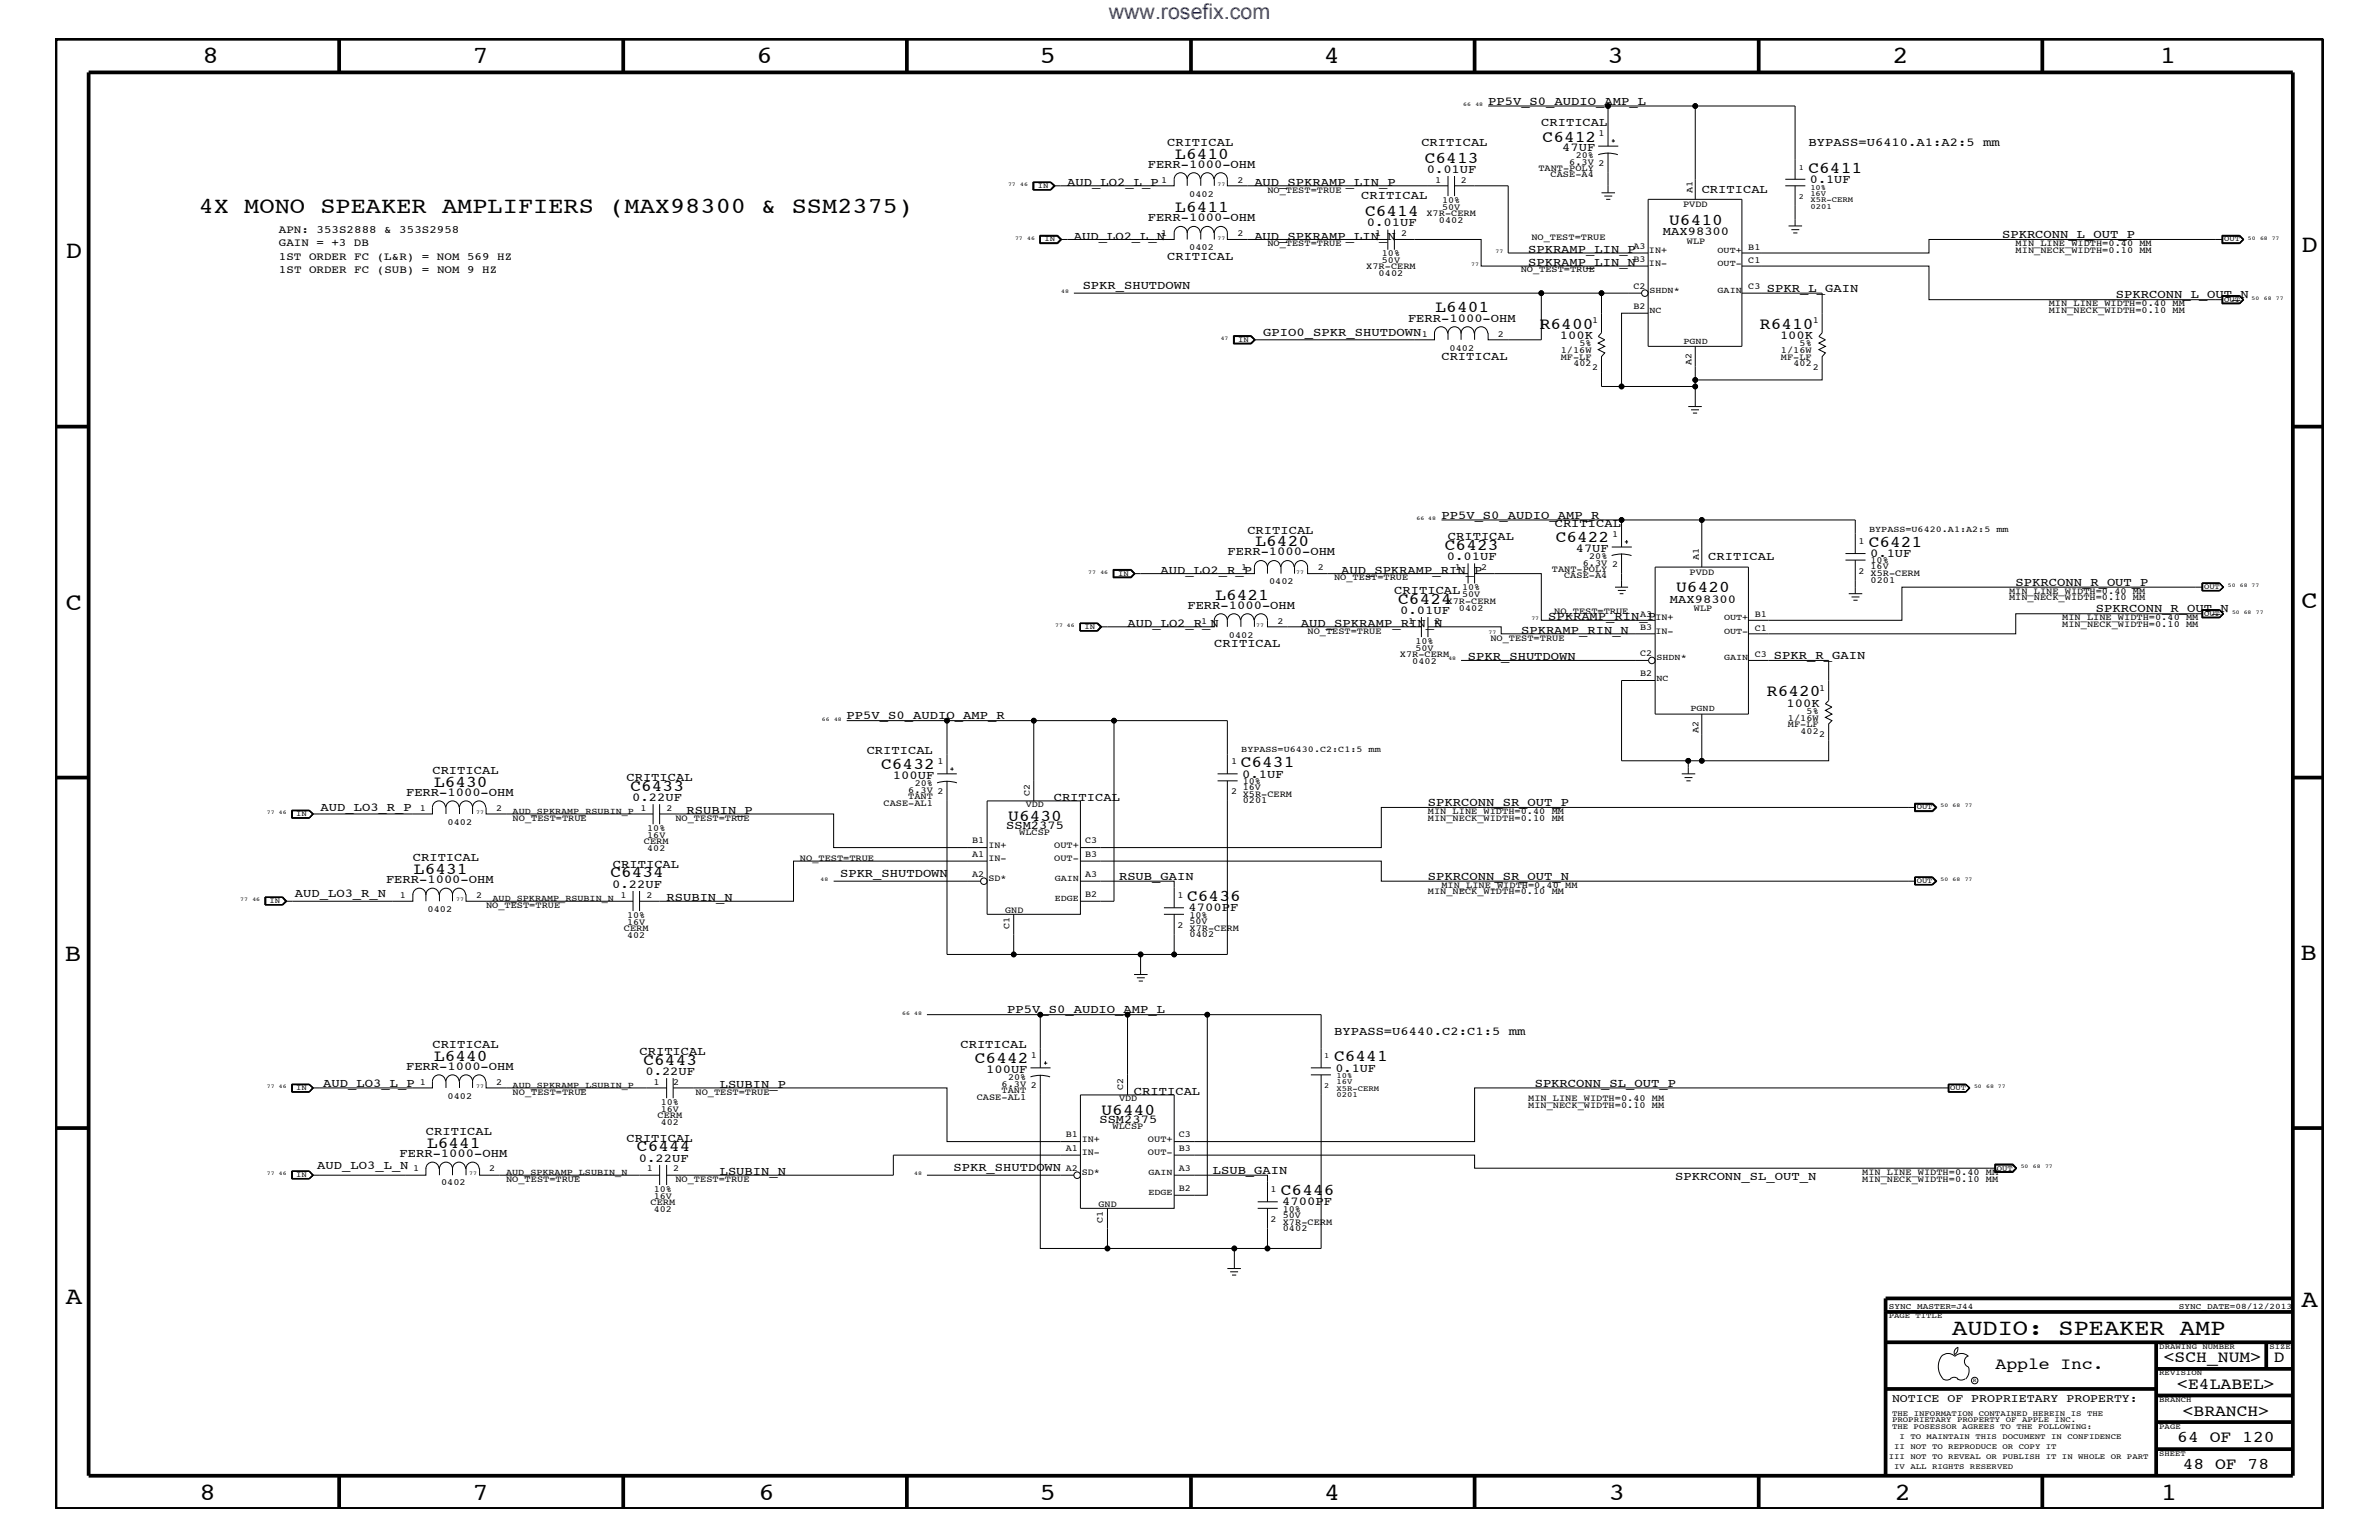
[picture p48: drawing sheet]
<svg xmlns="http://www.w3.org/2000/svg" width="432mm" height="279mm" viewBox="0 0 432 279" stroke-linecap="round" stroke-linejoin="round" font-family="sans-serif">
<defs><g id="words">
<g font-size="4.5">
<text x="36.7" y="11.5">8</text>
<text x="85.8" y="11.5">7</text>
<text x="137.3" y="11.5">6</text>
<text x="188.7" y="11.5">5</text>
<text x="240.3" y="11.5">4</text>
<text x="291.8" y="11.5">3</text>
<text x="343.5" y="11.5">2</text>
<text x="392" y="11.5">1</text>
<text x="11.9" y="46.8">D</text>
<text x="417.7" y="45.7">D</text>
<text x="11.9" y="110.6">C</text>
<text x="417.7" y="110.4">C</text>
<text x="11.8" y="174.3">B</text>
<text x="417.6" y="174.2">B</text>
<text x="11.9" y="236.7">A</text>
<text x="417.7" y="237.1">A</text>
<text x="36.2" y="272.1">8</text>
<text x="85.8" y="272.1">7</text>
<text x="137.7" y="272.1">6</text>
<text x="188.7" y="272.1">5</text>
<text x="240.4" y="272.1">4</text>
<text x="292" y="272.1">3</text>
<text x="343.9" y="272.1">2</text>
<text x="392.2" y="272.1">1</text>
</g>
<g font-size="4.1">
<text x="36.1" y="38.6">4X MONO SPEAKER AMPLIFIERS (MAX98300 &amp; SSM2375)</text>
<text x="354.3" y="242.3">AUDIO: SPEAKER AMP</text>
</g>
<text font-size="3.9" fill="#00f" x="201.2" y="3.5">www.rosefix.com</text>
<g font-size="3">
<text x="213.3" y="28.8">L6410</text>
<text x="258.6" y="29.5">C6413</text>
<text x="280" y="25.7">C6412</text>
<text x="328.3" y="31.4">C6411</text>
<text x="213.3" y="38.5">L6411</text>
<text x="247.8" y="39.2">C6414</text>
<text x="303" y="40.8">U6410</text>
<text x="260.6" y="56.7">L6401</text>
<text x="279.5" y="59.7">R6400</text>
<text x="319.4" y="59.7">R6410</text>
<text x="227.9" y="99.1">L6420</text>
<text x="262.3" y="99.9">C6423</text>
<text x="282.4" y="98.4">C6422</text>
<text x="339.2" y="99.3">C6421</text>
<text x="304.2" y="107.5">U6420</text>
<text x="220.6" y="108.8">L6421</text>
<text x="253.8" y="109.5">C6424</text>
<text x="320.7" y="126.4">R6420</text>
<text x="78.8" y="142.8">L6430</text>
<text x="114.4" y="143.5">C6433</text>
<text x="159.9" y="139.6">C6432</text>
<text x="225.2" y="139.2">C6431</text>
<text x="183" y="149">U6430</text>
<text x="75.1" y="158.5">L6431</text>
<text x="110.8" y="159.2">C6434</text>
<text x="215.5" y="163.5">C6436</text>
<text x="78.8" y="192.5">L6440</text>
<text x="116.8" y="193.2">C6443</text>
<text x="177" y="192.9">C6442</text>
<text x="242.1" y="192.6">C6441</text>
<text x="199.9" y="202.3">U6440</text>
<text x="77.5" y="208.2">L6441</text>
<text x="115.6" y="208.9">C6444</text>
<text x="232.5" y="216.9">C6446</text>
<text x="362.2" y="248.4">Apple Inc.</text>
<text x="392.7" y="247.1">&lt;SCH_NUM&gt;</text>
<text x="395.2" y="252">&lt;E4LABEL&gt;</text>
<text x="412.7" y="247.1">D</text>
<text x="396.2" y="256.8">&lt;BRANCH&gt;</text>
<text x="395.2" y="261.6">64 OF 120</text>
<text x="396.2" y="266.6">48 OF 78</text>
</g>
<g font-size="2.2">
<text x="270.1" y="19">PP5V_S0_AUDIO_AMP_L</text>
<text x="279.7" y="22.9">CRITICAL</text>
<text x="211.8" y="26.5">CRITICAL</text>
<text x="258" y="26.5">CRITICAL</text>
<text x="283.5" y="27.4">47UF</text>
<text x="328.3" y="26.5">BYPASS=U6410.A1:A2:5 mm</text>
<text x="193.7" y="33.7">AUD_LO2_L_P</text>
<text x="208.3" y="30.5">FERR-1000-OHM</text>
<text x="227.7" y="33.7">AUD_SPKRAMP_LIN_P</text>
<text x="259" y="31.4">0.01UF</text>
<text x="308.9" y="35">CRITICAL</text>
<text x="328.5" y="33.1">0.1UF</text>
<text x="208.3" y="40.2">FERR-1000-OHM</text>
<text x="247.1" y="36.2">CRITICAL</text>
<text x="248.1" y="41">0.01UF</text>
<text x="194.9" y="43.5">AUD_LO2_L_N</text>
<text x="211.8" y="47.1">CRITICAL</text>
<text x="227.7" y="43.5">AUD_SPKRAMP_LIN_N</text>
<text x="277.4" y="45.9">SPKRAMP_LIN_P</text>
<text x="301.8" y="42.7">MAX98300</text>
<text x="363.4" y="43.2">SPKRCONN_L_OUT_P</text>
<text x="196.5" y="52.4">SPKR_SHUTDOWN</text>
<text x="277.4" y="48.3">SPKRAMP_LIN_N</text>
<text x="320.7" y="52.9">SPKR_L_GAIN</text>
<text x="255.6" y="58.4">FERR-1000-OHM</text>
<text x="384" y="54.1">SPKRCONN_L_OUT_N</text>
<text x="229.3" y="60.9">GPIO0_SPKR_SHUTDOWN</text>
<text x="261.6" y="65.3">CRITICAL</text>
<text x="283.1" y="61.5">100K</text>
<text x="323.1" y="61.5">100K</text>
<text x="261.6" y="94.2">PP5V_S0_AUDIO_AMP_R</text>
<text x="282.2" y="95.6">CRITICAL</text>
<text x="222.8" y="100.8">FERR-1000-OHM</text>
<text x="226.4" y="96.8">CRITICAL</text>
<text x="262.6" y="101.6">0.01UF</text>
<text x="262.8" y="98">CRITICAL</text>
<text x="286" y="100.1">47UF</text>
<text x="310.1" y="101.6">CRITICAL</text>
<text x="339.4" y="101">0.1UF</text>
<text x="210.7" y="104.1">AUD_LO2_R_P</text>
<text x="243.4" y="104.1">AUD_SPKRAMP_RIN_P</text>
<text x="253.1" y="107.7">CRITICAL</text>
<text x="365.8" y="106.3">SPKRCONN_R_OUT_P</text>
<text x="204.6" y="113.7">AUD_LO2_R_N</text>
<text x="215.5" y="110.5">FERR-1000-OHM</text>
<text x="236.1" y="113.7">AUD_SPKRAMP_RIN_N</text>
<text x="254.1" y="111.4">0.01UF</text>
<text x="281" y="112.6">SPKRAMP_RIN_P</text>
<text x="303.1" y="109.4">MAX98300</text>
<text x="380.4" y="111.1">SPKRCONN_R_OUT_N</text>
<text x="220.4" y="117.4">CRITICAL</text>
<text x="266.4" y="119.7">SPKR_SHUTDOWN</text>
<text x="276.1" y="115">SPKRAMP_RIN_N</text>
<text x="322" y="119.6">SPKR_R_GAIN</text>
<text x="153.7" y="130.5">PP5V_S0_AUDIO_AMP_R</text>
<text x="324.3" y="128.2">100K</text>
<text x="157.3" y="136.8">CRITICAL</text>
<text x="78.5" y="140.4">CRITICAL</text>
<text x="113.7" y="141.7">CRITICAL</text>
<text x="162.1" y="141.3">100UF</text>
<text x="225.5" y="141.1">0.1UF</text>
<text x="58.2" y="147.1">AUD_LO3_R_P</text>
<text x="73.7" y="144.5">FERR-1000-OHM</text>
<text x="114.8" y="145.3">0.22UF</text>
<text x="124.6" y="147.7">RSUBIN_P</text>
<text x="191.3" y="145.3">CRITICAL</text>
<text x="259.2" y="146.2">SPKRCONN_SR_OUT_P</text>
<text x="182.6" y="150.4">SSM2375</text>
<text x="70.1" y="160.2">FERR-1000-OHM</text>
<text x="74.9" y="156.2">CRITICAL</text>
<text x="111.1" y="161.1">0.22UF</text>
<text x="111.3" y="157.4">CRITICAL</text>
<text x="152.5" y="159">SPKR_SHUTDOWN</text>
<text x="203.1" y="159.6">RSUB_GAIN</text>
<text x="259.2" y="159.6">SPKRCONN_SR_OUT_N</text>
<text x="53.5" y="162.7">AUD_LO3_R_N</text>
<text x="121" y="163.5">RSUBIN_N</text>
<text x="215.7" y="165.3">4700PF</text>
<text x="182.8" y="183.8">PP5V_S0_AUDIO_AMP_L</text>
<text x="78.5" y="190.2">CRITICAL</text>
<text x="116.1" y="191.4">CRITICAL</text>
<text x="174.3" y="190.2">CRITICAL</text>
<text x="242.1" y="187.7">BYPASS=U6440.C2:C1:5 mm</text>
<text x="58.7" y="197.1">AUD_LO3_L_P</text>
<text x="73.7" y="194.2">FERR-1000-OHM</text>
<text x="117.1" y="195">0.22UF</text>
<text x="130.6" y="197.4">LSUBIN_P</text>
<text x="179" y="194.7">100UF</text>
<text x="242.4" y="194.4">0.1UF</text>
<text x="278.6" y="197.2">SPKRCONN_SL_OUT_P</text>
<text x="199.6" y="203.7">SSM2375</text>
<text x="205.8" y="198.7">CRITICAL</text>
<text x="72.5" y="209.9">FERR-1000-OHM</text>
<text x="77.3" y="205.9">CRITICAL</text>
<text x="113.7" y="207.1">CRITICAL</text>
<text x="57.6" y="212">AUD_LO3_L_N</text>
<text x="116" y="210.8">0.22UF</text>
<text x="130.6" y="213.2">LSUBIN_N</text>
<text x="173.1" y="212.4">SPKR_SHUTDOWN</text>
<text x="220.1" y="213">LSUB_GAIN</text>
<text x="304" y="214.2">SPKRCONN_SL_OUT_N</text>
<text x="232.7" y="218.6">4700PF</text>
</g>
<text font-size="2.1" x="343.4" y="254.4">NOTICE OF PROPRIETARY PROPERTY:</text>
<g font-size="2">
<text x="50.6" y="44.6">GAIN = +3 DB</text>
<text x="50.6" y="47.1">1ST ORDER FC (L&amp;R) = NOM 569 HZ</text>
<text x="50.6" y="42.3">APN: 353S2888 &amp; 353S2958</text>
<text x="50.6" y="49.6">1ST ORDER FC (SUB) = NOM 9 HZ</text>
</g>
<g font-size="1.7">
<text x="284.8" y="29.9">6.3V 2</text>
<text x="286" y="28.6">20%</text>
<text x="290.2" y="24.7">1</text>
<text x="210.7" y="33.1">1</text>
<text x="215.9" y="35.7">0402</text>
<text x="224.6" y="33.1">2</text>
<text x="230" y="35">NO_TEST=TRUE</text>
<text x="260.5" y="33.1">1</text>
<text x="265.2" y="33.1">2</text>
<text x="279.2" y="31">TANT-POLY</text>
<text x="281.4" y="32.2">CASE-A4</text>
<text x="307.2" y="35" transform="rotate(-90 307.2 35)">A1</text>
<text x="258.9" y="39.2">X7R-CERM</text>
<text x="261.2" y="40.4">0402</text>
<text x="261.7" y="38">50V</text>
<text x="261.7" y="36.8">10%</text>
<text x="305.5" y="37.6">PVDD</text>
<text x="210.7" y="42.9">1</text>
<text x="215.9" y="45.4">0402</text>
<text x="224.6" y="42.9">2</text>
<text x="230" y="44.6">NO_TEST=TRUE</text>
<text x="249.6" y="42.9">1</text>
<text x="250.8" y="47.7">50V</text>
<text x="250.8" y="46.5">10%</text>
<text x="254.3" y="42.9">2</text>
<text x="278" y="43.5">NO_TEST=TRUE</text>
<text x="296.5" y="47.6">B3</text>
<text x="296.5" y="45.2">A3</text>
<text x="299.3" y="45.9">IN+</text>
<text x="306.2" y="44.2">WLP</text>
<text x="317.3" y="47.7">C1</text>
<text x="317.3" y="45.3">B1</text>
<text x="365.8" y="45.9">MIN_NECK_WIDTH=0.10 MM</text>
<text x="365.8" y="44.6">MIN_LINE_WIDTH=0.40 MM</text>
<text x="248" y="48.9">X7R-CERM</text>
<text x="250.2" y="50.2">0402</text>
<text x="276" y="49.3">NO_TEST=TRUE</text>
<text x="296.5" y="52.4">C2</text>
<text x="299.3" y="48.3">IN-</text>
<text x="317.3" y="52.5">C3</text>
<text x="289" y="58.6">1</text>
<text x="296.5" y="56.1">B2</text>
<text x="329" y="58.6">1</text>
<text x="371.9" y="55.6">MIN_LINE_WIDTH=0.40 MM</text>
<text x="371.9" y="56.8">MIN_NECK_WIDTH=0.10 MM</text>
<text x="258.1" y="61.1">1</text>
<text x="263.1" y="63.6">0402</text>
<text x="271.9" y="61.1">2</text>
<text x="283.3" y="65.3">MF-LF</text>
<text x="283.3" y="64">1/16W</text>
<text x="286.7" y="62.9">5%</text>
<text x="323.3" y="64">1/16W</text>
<text x="323.3" y="65.3">MF-LF</text>
<text x="326.6" y="62.9">5%</text>
<text x="285.6" y="66.5">402</text>
<text x="289" y="67.1">2</text>
<text x="307" y="66.2" transform="rotate(-90 307 66.2)">A2</text>
<text x="325.5" y="66.5">402</text>
<text x="329" y="67.1">2</text>
<text x="288.5" y="101.4">20%</text>
<text x="292.6" y="97.4">1</text>
<text x="308.4" y="101.6" transform="rotate(-90 308.4 101.6)">A1</text>
<text x="337.3" y="98.7">1</text>
<text x="225.3" y="103.5">1</text>
<text x="230.3" y="106">0402</text>
<text x="239.2" y="103.5">2</text>
<text x="242.1" y="105.3">NO_TEST=TRUE</text>
<text x="264.1" y="103.5">1</text>
<text x="265.4" y="107.1">10%</text>
<text x="268.8" y="103.5">2</text>
<text x="281.7" y="103.7">TANT-POLY</text>
<text x="283.9" y="104.9">CASE-A4</text>
<text x="287.3" y="102.6">6.3V 2</text>
<text x="306.7" y="104.3">PVDD</text>
<text x="337.3" y="104.1">2</text>
<text x="339.5" y="103.3">16V</text>
<text x="339.5" y="102.2">10%</text>
<text x="339.5" y="105.8">0201</text>
<text x="339.5" y="104.6">X5R-CERM</text>
<text x="364.7" y="107.7">MIN_LINE_WIDTH=0.40 MM</text>
<text x="218" y="113.1">1</text>
<text x="231.9" y="113.1">2</text>
<text x="255.6" y="113.1">1</text>
<text x="260.3" y="113.1">2</text>
<text x="262.6" y="109.5">X7R-CERM</text>
<text x="264.8" y="110.8">0402</text>
<text x="265.4" y="108.3">50V</text>
<text x="282.1" y="111.4">NO_TEST=TRUE</text>
<text x="297.7" y="111.9">A3</text>
<text x="300.5" y="112.6">IN+</text>
<text x="307.5" y="110.9">WLP</text>
<text x="318.5" y="112">B1</text>
<text x="364.7" y="108.9">MIN_NECK_WIDTH=0.10 MM</text>
<text x="374.3" y="113.7">MIN_NECK_WIDTH=0.10 MM</text>
<text x="374.3" y="112.6">MIN_LINE_WIDTH=0.40 MM</text>
<text x="223.1" y="115.7">0402</text>
<text x="237.3" y="115">NO_TEST=TRUE</text>
<text x="254.1" y="119.2">X7R-CERM</text>
<text x="256.9" y="118.1">50V</text>
<text x="256.9" y="116.8">10%</text>
<text x="270.5" y="116.3">NO_TEST=TRUE</text>
<text x="297.7" y="119.1">C2</text>
<text x="297.7" y="114.2">B3</text>
<text x="300.5" y="115">IN-</text>
<text x="318.5" y="119.2">C3</text>
<text x="318.5" y="114.4">C1</text>
<text x="256.3" y="120.4">0402</text>
<text x="297.7" y="122.7">B2</text>
<text x="330.2" y="125.3">1</text>
<text x="324.5" y="130.8">1/16W</text>
<text x="324.5" y="131.9">MF-LF</text>
<text x="327.9" y="129.6">5%</text>
<text x="308.3" y="133" transform="rotate(-90 308.3 133)">A2</text>
<text x="326.8" y="133.2">402</text>
<text x="330.2" y="133.8">2</text>
<text x="164.8" y="143.9">6.3V 2</text>
<text x="166" y="142.6">20%</text>
<text x="170.2" y="138.6">1</text>
<text x="223.4" y="138.6">1</text>
<text x="225.6" y="143.4">16V</text>
<text x="225.6" y="142.3">10%</text>
<text x="76.2" y="147.1">1</text>
<text x="81.2" y="149.6">0402</text>
<text x="90.1" y="147.1">2</text>
<text x="93" y="149">NO_TEST=TRUE</text>
<text x="116.2" y="147.1">1</text>
<text x="121" y="147.1">2</text>
<text x="122.6" y="149">NO_TEST=TRUE</text>
<text x="160.4" y="146.2">CASE-AL1</text>
<text x="164.8" y="144.9">TANT</text>
<text x="186.2" y="146.5">VDD</text>
<text x="186.9" y="144.5" transform="rotate(-90 186.9 144.5)">C2</text>
<text x="223.4" y="144">2</text>
<text x="225.6" y="145.7">0201</text>
<text x="225.6" y="144.6">X5R-CERM</text>
<text x="259.2" y="149">MIN_NECK_WIDTH=0.10 MM</text>
<text x="259.2" y="147.7">MIN_LINE_WIDTH=0.40 MM</text>
<text x="116.9" y="153.2">CERM</text>
<text x="117.5" y="152">16V</text>
<text x="117.5" y="150.7">10%</text>
<text x="117.5" y="154.4">402</text>
<text x="176.4" y="155.5">A1</text>
<text x="176.4" y="153">B1</text>
<text x="179.4" y="153.8">IN+</text>
<text x="185" y="151.6">WLCSP</text>
<text x="191.3" y="153.8">OUT+</text>
<text x="196.9" y="155.5">B3</text>
<text x="196.9" y="153">C3</text>
<text x="145.2" y="156.2">NO_TEST=TRUE</text>
<text x="176.4" y="159.1">A2</text>
<text x="179.4" y="159.9">SD*</text>
<text x="179.4" y="156.2">IN-</text>
<text x="191.3" y="156.2">OUT-</text>
<text x="196.9" y="159.1">A3</text>
<text x="261.6" y="161.1">MIN_LINE_WIDTH=0.40 MM</text>
<text x="72.6" y="162.8">1</text>
<text x="77.6" y="165.4">0402</text>
<text x="86.4" y="162.8">2</text>
<text x="88.2" y="164.7">NO_TEST=TRUE</text>
<text x="112.6" y="162.8">1</text>
<text x="113.8" y="166.5">10%</text>
<text x="113.8" y="167.8">16V</text>
<text x="117.3" y="162.8">2</text>
<text x="182.5" y="165.6">GND</text>
<text x="196.9" y="162.8">B2</text>
<text x="213.7" y="162.8">1</text>
<text x="215.9" y="167.6">50V</text>
<text x="215.9" y="166.5">10%</text>
<text x="259.2" y="162.2">MIN_NECK_WIDTH=0.10 MM</text>
<text x="113.2" y="168.9">CERM</text>
<text x="113.8" y="170.1">402</text>
<text x="183.2" y="168.6" transform="rotate(-90 183.2 168.6)">C1</text>
<text x="213.7" y="168.3">2</text>
<text x="215.9" y="170">0402</text>
<text x="215.9" y="168.9">X7R-CERM</text>
<text x="187.1" y="192">1</text>
<text x="76.2" y="196.8">1</text>
<text x="90.1" y="196.8">2</text>
<text x="118.6" y="196.8">1</text>
<text x="122.2" y="196.8">2</text>
<text x="181.8" y="197.2">6.3V 2</text>
<text x="183" y="195.9">20%</text>
<text x="203.9" y="197.8" transform="rotate(-90 203.9 197.8)">C2</text>
<text x="81.2" y="199.3">0402</text>
<text x="93" y="198.7">NO_TEST=TRUE</text>
<text x="119.3" y="202.9">CERM</text>
<text x="119.9" y="201.7">16V</text>
<text x="119.9" y="200.4">10%</text>
<text x="126.2" y="198.7">NO_TEST=TRUE</text>
<text x="177.3" y="199.5">CASE-AL1</text>
<text x="181.8" y="198.2">TANT</text>
<text x="203.1" y="199.8">VDD</text>
<text x="277.4" y="201">MIN_NECK_WIDTH=0.10 MM</text>
<text x="277.4" y="199.8">MIN_LINE_WIDTH=0.40 MM</text>
<text x="119.9" y="204.1">402</text>
<text x="193.5" y="208.8">A1</text>
<text x="193.5" y="206.4">B1</text>
<text x="196.3" y="209.6">IN-</text>
<text x="196.3" y="207.1">IN+</text>
<text x="201.9" y="204.9">WLCSP</text>
<text x="208.4" y="207.1">OUT+</text>
<text x="208.4" y="209.6">OUT-</text>
<text x="214" y="208.8">B3</text>
<text x="214" y="206.4">C3</text>
<text x="75" y="212.5">1</text>
<text x="80.1" y="215.1">0402</text>
<text x="88.8" y="212.5">2</text>
<text x="91.9" y="214.4">NO_TEST=TRUE</text>
<text x="117.4" y="212.5">1</text>
<text x="122.2" y="212.5">2</text>
<text x="122.6" y="214.5">NO_TEST=TRUE</text>
<text x="193.5" y="212.5">A2</text>
<text x="196.3" y="213.2">SD*</text>
<text x="214" y="212.5">A3</text>
<text x="338" y="214.4">MIN_NECK_WIDTH=0.10 MM</text>
<text x="338" y="213.2">MIN_LINE_WIDTH=0.40 MM</text>
<text x="118.1" y="218.6">CERM</text>
<text x="118.7" y="217.5">16V</text>
<text x="118.7" y="216.2">10%</text>
<text x="118.7" y="219.8">402</text>
<text x="199.4" y="219">GND</text>
<text x="200.2" y="221.9" transform="rotate(-90 200.2 221.9)">C1</text>
<text x="214" y="216.1">B2</text>
<text x="230.6" y="216.2">1</text>
<text x="230.6" y="221.7">2</text>
<text x="232.8" y="220.9">50V</text>
<text x="232.8" y="219.8">10%</text>
<text x="232.8" y="223.4">0402</text>
<text x="232.8" y="222.2">X7R-CERM</text>
</g>
<g font-size="1.6">
<text x="311.7" y="45.9">OUT+</text>
<text x="299.4" y="53.2">SHDN*</text>
<text x="311.7" y="48.3">OUT-</text>
<text x="311.7" y="53.2">GAIN</text>
<text x="299.4" y="56.8">NC</text>
<text x="305.6" y="62.3">PGND</text>
<text x="339.3" y="96.5">BYPASS=U6420.A1:A2:5 mm</text>
<text x="312.9" y="112.6">OUT+</text>
<text x="300.7" y="119.8">SHDN*</text>
<text x="312.9" y="115">OUT-</text>
<text x="312.9" y="119.8">GAIN</text>
<text x="300.7" y="123.5">NC</text>
<text x="306.8" y="129.1">PGND</text>
<text x="225.3" y="136.5">BYPASS=U6430.C2:C1:5 mm</text>
<text x="93" y="147.7">AUD_SPKRAMP_RSUBIN_P</text>
<text x="191.4" y="159.9">GAIN</text>
<text x="89.4" y="163.5">AUD_SPKRAMP_RSUBIN_N</text>
<text x="191.4" y="163.5">EDGE</text>
<text x="93" y="197.4">AUD_SPKRAMP_LSUBIN_P</text>
<text x="91.9" y="213.2">AUD_SPKRAMP_LSUBIN_N</text>
<text x="208.4" y="213.2">GAIN</text>
<text x="208.4" y="216.9">EDGE</text>
</g>
<g font-size="1.5">
<text x="342.8" y="237.4">SYNC_MASTER=J44</text>
<text x="395.5" y="237.4">SYNC_DATE=08/12/2013</text>
</g>
<g font-size="1.4">
<text x="188.4" y="34.1">IN</text>
<text x="326.5" y="30.8">1</text>
<text x="328.6" y="34.4">10%</text>
<text x="328.6" y="35.5">16V</text>
<text x="326.5" y="36.2">2</text>
<text x="328.6" y="36.7">X5R-CERM</text>
<text x="328.6" y="37.9">0201</text>
<text x="189.6" y="43.8">IN</text>
<text x="403.7" y="43.8">OUT</text>
<text x="403.7" y="54.7">OUT</text>
<text x="224.7" y="62">IN</text>
<text x="202.9" y="104.4">IN</text>
<text x="400" y="106.9">OUT</text>
<text x="400" y="111.7">OUT</text>
<text x="196.8" y="114.2">IN</text>
<text x="53.8" y="148.1">IN</text>
<text x="347.9" y="146.8">OUT</text>
<text x="347.9" y="160.2">OUT</text>
<text x="48.9" y="163.9">IN</text>
<text x="240.4" y="192">1</text>
<text x="53.8" y="197.8">IN</text>
<text x="240.4" y="197.4">2</text>
<text x="242.6" y="195.6">10%</text>
<text x="242.6" y="197.9">X5R-CERM</text>
<text x="242.6" y="196.7">16V</text>
<text x="354" y="197.8">OUT</text>
<text x="242.6" y="199.1">0201</text>
<text x="53.8" y="213.6">IN</text>
<text x="362.5" y="212.4">OUT</text>
<text x="342.8" y="239.2">PAGE TITLE</text>
<text x="391.9" y="244.7">DRAWING NUMBER</text>
<text x="411.9" y="244.7">SIZE</text>
<text x="391.9" y="249.5">REVISION</text>
<text x="343.4" y="256.8">THE INFORMATION CONTAINED HEREIN IS THE</text>
<text x="391.9" y="254.4">BRANCH</text>
<text x="343.4" y="258">PROPRIETARY PROPERTY OF APPLE INC.</text>
<text x="343.4" y="259.3">THE POSESSOR AGREES TO THE FOLLOWING:</text>
<text x="343.8" y="262.9">II NOT TO REPRODUCE OR COPY IT</text>
<text x="344.8" y="261.1">I TO MAINTAIN THIS DOCUMENT IN CONFIDENCE</text>
<text x="391.9" y="259.3">PAGE</text>
<text x="342.8" y="264.7">III NOT TO REVEAL OR PUBLISH IT IN WHOLE OR PART</text>
<text x="343.8" y="266.6">IV ALL RIGHTS RESERVED</text>
<text x="391.9" y="264.1">SHEET</text>
</g>
<g font-size="1">
<text x="265.6" y="19.2">66</text>
<text x="267.8" y="19.2">48</text>
<text x="183" y="33.7">77</text>
<text x="185.2" y="33.7">46</text>
<text x="221" y="33.7">77</text>
<text x="184.2" y="43.5">77</text>
<text x="186.4" y="43.5">46</text>
<text x="221" y="43.5">77</text>
<text x="271.4" y="45.9">77</text>
<text x="408" y="43.5">50</text>
<text x="410.2" y="43.5">68 77</text>
<text x="192.6" y="53.2">48</text>
<text x="267" y="48.3">77</text>
<text x="408.7" y="54.4">50</text>
<text x="410.9" y="54.4">68</text>
<text x="413.1" y="54.4">77</text>
<text x="221.6" y="61.7">47</text>
<text x="257.1" y="94.3">66 48</text>
<text x="197.5" y="104.1">77</text>
<text x="199.7" y="104.1">46</text>
<text x="235.3" y="104.1">77</text>
<text x="404.4" y="106.5">50</text>
<text x="406.6" y="106.5">68 77</text>
<text x="191.5" y="113.7">77 46</text>
<text x="228" y="113.7">77</text>
<text x="278" y="112.6">77</text>
<text x="405.1" y="111.4">50 68</text>
<text x="409.4" y="111.4">77</text>
<text x="262.9" y="119.8">48</text>
<text x="270.2" y="115">77</text>
<text x="149.2" y="130.8">66</text>
<text x="151.4" y="130.8">48</text>
<text x="48.4" y="147.7">77</text>
<text x="50.6" y="147.7">46</text>
<text x="86.4" y="147.7">77</text>
<text x="352.2" y="146.5">50</text>
<text x="354.4" y="146.5">68</text>
<text x="356.6" y="146.5">77</text>
<text x="148.9" y="159.9">48</text>
<text x="352.2" y="159.9">50</text>
<text x="354.4" y="159.9">68</text>
<text x="356.6" y="159.9">77</text>
<text x="43.6" y="163.5">77</text>
<text x="45.8" y="163.5">46</text>
<text x="82.8" y="163.5">77</text>
<text x="163.7" y="184.1">66</text>
<text x="165.9" y="184.1">48</text>
<text x="48.4" y="197.4">77</text>
<text x="50.6" y="197.4">46</text>
<text x="86.4" y="197.4">77</text>
<text x="358.3" y="197.4">50</text>
<text x="360.5" y="197.4">68 77</text>
<text x="48.4" y="213.2">77</text>
<text x="50.6" y="213.2">46</text>
<text x="85.2" y="213.2">77</text>
<text x="165.9" y="213.2">48</text>
<text x="366.8" y="211.9">50</text>
<text x="369" y="211.9">68</text>
<text x="371.2" y="211.9">77</text>
<text x="358.1" y="250.7">R</text>
</g>
</g></defs>
<g fill="none" stroke="#000" stroke-width=".18">
<path d="M270.1 19.2h21.8v7.3M291.9 19.2h15.8v17M307.7 19.2h18.1v13.3M187.5 33h3.3l.7 .7-.7 .8h-3.3zM187.5 33v1.5M190.7 33.1h-3.1v1.3h3.1M190.7 33l.7 .7-.7 .8M190.7 33.1l.7 .6-.7 .7M190.7 33.1l.6 .6M191.3 33.7l-.6 .7M215.5 32.5a1.19 1.19 0 0 0-1.2-1.2 1.19 1.19 0 0 0-1.2 1.2v1.2h-21.8M215.5 32.5v1.2"/>
<path d="M215.5 32.5a1.19 1.19 0 0 1 1.2-1.2 1.19 1.19 0 0 1 1.2 1.2M220.3 32.5a1.19 1.19 0 0 0-1.2-1.2 1.19 1.19 0 0 0-1.2 1.2v1.2M220.4 33.7v-1.2a1.19 1.19 0 0 1 1.2-1.2 1.19 1.19 0 0 1 1.2 1.2v1.2h40M262.8 31.9v3.7M264 33.7h9.7v12.2h25.4M264 31.9v3.7M290.1 28.1a5.8 5.8 0 0 1 3.5 0M290.1 26.5h3.6M290.7 35h2.4M291.2 35.6h1.4M291.5 36.2h.8M291.9 27.7v7.3"/>
<path d="M292.5 25.6h.6M292.8 25.2v.6M299.1 36.2h17.1v26.6h-17.1zM324 32.5h3.7M324 33.7h3.7M325.8 33.7v7.3M188.7 42.7h3.3l.7 .7-.7 .8h-3.3zM188.7 42.8h3.3M188.7 44.1h3.3M188.8 42.9h3.1l.6 .5M188.8 42.8v1.3M192 42.8l.6 .6-.6 .7"/>
<path d="M192 42.8l.5 .6-.5 .7M192.5 43.4l-.6 .6h-3.1M194.9 53.2h95.8M215.5 42.3a1.19 1.19 0 0 0-1.2-1.2 1.19 1.19 0 0 0-1.2 1.2v1.1h-20.6M215.5 42.3v1.1M215.5 42.3a1.19 1.19 0 0 1 1.2-1.2 1.19 1.19 0 0 1 1.2 1.2M220.3 42.3a1.19 1.19 0 0 0-1.2-1.2 1.19 1.19 0 0 0-1.2 1.2v1.1M220.4 43.4v-1.1a1.19 1.19 0 0 1 1.2-1.2 1.19 1.19 0 0 1 1.2 1.2v1.1h29.1M251.9 41.7v3.6M253.1 43.4h15.7v4.9h30.3M253.1 41.7v3.6M279.8 53.2v8.5h-9.7v-1.3"/>
<path d="M298 53.2h-7.3v7.2l-.6 .7 1.2 .6-1.2 .5 1.2 .6-1.2 .6 1.2 .6-.6 .7v5.4h3.6M299.1 56.8h-4.8v13.3M316.2 53.2h14.5v7.2l-.6 .7 1.2 .6-1.2 .5 1.2 .6-1.2 .6 1.2 .6-.6 .7v4.2h-23v-6.1M316.2 48.3h33.9v6.1h53.4M324.6 41h2.5M325.1 41.7h1.5M325.5 42.3h.7M403.3 53.6h3.2l.8 .8-.8 .7h-3.2zM403.3 42.7h3.2l.8 .7-.8 .8h-3.2zM403.4 42.8h3.1l.7 .6-.7 .7h-3.1zM403.4 53.7h3.1l.7 .7-.7 .6h-3.1zM403.5 43.4h-53.4v2.5h-33.9"/>
<path d="M403.5 42.9h3l.6 .5-.6 .6h-3zM403.5 53.8h3l.6 .6-.6 .6h-3zM223.9 60.9h3.2l.8 .8-.8 .7h-3.2zM224 61.1h3l.7 .6-.7 .5h-3zM227.1 61h-3.1v1.3h3.1M227.1 61l.7 .7-.7 .6M227.1 61l.6 .7M227.7 61.7l-.6 .6M260.4 60.4v1.3h-32.7M260.4 60.5a1.19 1.19 0 0 1 1.2-1.2 1.19 1.19 0 0 1 1.1 1.2M262.8 60.5a1.19 1.19 0 0 1 1.2-1.2 1.19 1.19 0 0 1 1.2 1.2 1.19 1.19 0 0 1 1.2-1.2 1.19 1.19 0 0 1 1.2 1.2M262.8 60.4v1.3"/>
<path d="M265.2 60.4v1.3M267.6 60.4v1.3M267.6 60.5a1.19 1.19 0 0 1 1.2-1.2 1.19 1.19 0 0 1 1.2 1.2M294.3 70.1h13.4v3.7M306.4 73.8h2.5M306.9 74.4h1.5M307.3 74.9h.7M307.7 68.9v1.2M261.6 94.3h32.7M292.5 99.2h3.7M294.9 98.3h.6M295.3 98v.7"/>
<path d="M308.9 94.3h-14.6v4.9M199.1 113.1h-3v1.3h3M199.1 113.1l.7 .6-.7 .7M199.1 113.1l.6 .6M199.2 113l.8 .7-.8 .8M199.2 113l.7 .7-.7 .8M199.2 113h-3.2v1.5h3.2M199.7 113.7l-.6 .7M202 103.3h3.3l.7 .8-.7 .7h-3.3zM202.2 103.5h3l.6 .6-.6 .6h-3zM205.2 103.4l.7 .7-.7 .7M205.2 103.4h-3.1v1.4h3.1"/>
<path d="M205.2 103.4l.8 .7M206 104.1l-.8 .7M222.8 112.5a1.19 1.19 0 0 0-1.2-1.1 1.19 1.19 0 0 0-1.2 1.1v1.2h-20.7M222.8 112.5v1.2M222.8 112.5a1.19 1.19 0 0 1 1.2-1.1 1.19 1.19 0 0 1 1.1 1.1M227.6 112.5a1.19 1.19 0 0 0-1.2-1.1 1.19 1.19 0 0 0-1.2 1.1v1.2M227.7 113.7v-1.2a1.19 1.19 0 0 1 1.2-1.1 1.19 1.19 0 0 1 1.2 1.1v1.2h27.9M230.1 102.9a1.19 1.19 0 0 0-1.2-1.2 1.19 1.19 0 0 0-1.2 1.2v1.2h-21.9M230.1 102.9v1.2M230.1 102.9a1.19 1.19 0 0 1 1.1-1.2 1.19 1.19 0 0 1 1.2 1.2M234.9 102.9a1.19 1.19 0 0 0-1.2-1.2 1.19 1.19 0 0 0-1.2 1.2v1.2M258 111.9v3.7"/>
<path d="M259.2 111.9v3.7M259.2 113.7h13.3v1.3h27.9M265.2 119.8h33.9M266.5 102.2v3.7M266.5 104.1h-29.2v-1.2a1.19 1.19 0 0 0-1.2-1.2 1.19 1.19 0 0 0-1.1 1.2v1.2M267.6 102.2v3.7M267.6 104.1h12.2v8.4h20.6M292.5 100.8a5.9 5.9 0 0 1 3.6 0M293.1 106.5h2.4M293.6 107.1h1.5M294 107.7h.7M294.3 100.4v6.1"/>
<path d="M300.4 102.9h17v26.7h-17zM317.4 119.8h14.5v7.3l-.6 .6 1.2 .6-1.2 .6 1.2 .7-1.2 .6 1.2 .5-.6 .6v6.7h-23v-8.4M335 101.6h3.6M335 100.4h3.6M335.6 107.7h2.4M336.1 108.3h1.4M336.4 108.9h.8M336.7 100.4v-6.1h-27.8v8.6M336.7 101.6v6.1M399.7 110.6h3.2l.7 .8-.7 .7h-3.2zM399.7 105.9h3.2M399.7 107.1h3.2"/>
<path d="M399.7 105.8v1.4M399.7 110.7h3.2l.6 .7-.6 .6h-3.2zM399.8 111.4h-33.9v3.6h-48.5M399.8 106.5h-54.6v6h-27.8M399.8 105.9v1.2M399.8 110.8h3.1l.6 .6-.6 .5h-3.1zM402.9 105.8l.7 .7-.7 .7M402.9 105.9l.6 .6-.6 .6M402.9 105.8h-3.2v1.4h3.2M402.9 105.8l.6 .7M402.9 105.9l.6 .6M403.5 106.5l-.6 .7"/>
<path d="M403.5 106.5l-.6 .6M153.7 130.7h33.9M171.9 130.7v9.7M172.5 139.6h.6M172.8 139.2v.6M202.2 130.7h-14.6v14.6M300.4 123.5h-6.1v14.5h12.1v2.4M306.4 138h2.5M53 147.1h3.1M53 147v1.4M53 148.4h3.1M53.1 147.1v1.3"/>
<path d="M56.1 147h-3.2v1.4h3.2M56.1 147.1l.6 .6M56.1 147l.7 .7M56.1 147.1l.7 .6M56.1 147l.8 .7-.8 .7M56.7 147.7l-.6 .7M56.8 147.7l-.7 .7M80.9 146.5a1.19 1.19 0 0 0-1.2-1.2 1.19 1.19 0 0 0-1.2 1.2v1.2h-21.8M83.3 146.5a1.19 1.19 0 0 0-1.2-1.2 1.19 1.19 0 0 0-1.2 1.2v1.2M85.8 146.5a1.19 1.19 0 0 0-1.2-1.2 1.19 1.19 0 0 0-1.2 1.2v1.2M85.8 146.5v1.2M85.8 146.5a1.19 1.19 0 0 1 1.2-1.2 1.19 1.19 0 0 1 1.1 1.2"/>
<path d="M88.2 146.5v1.2h30.3M118.5 145.9v3.6M119.7 147.7h31.6v6.1h27.9M119.7 145.9v3.6M151.3 159.9h26.6M170.1 142a5.9 5.9 0 0 1 3.6 0M170.1 140.4h3.6M171.9 141.7v31.5h12.1M179.2 145.3h16.9v20.6h-16.9zM179.2 156.2h-35.2v7.3h-27.9M196.1 159.9h17v4.8M196.1 156.2h54.6v3.7h97"/>
<path d="M221 140.4h3.6M221 141.7h3.6M222.8 140.4v-9.7h-20.6v32.8h-6.1M222.8 141.7v31.5h-9.7M305.2 140.4h2.5M305.8 141.1h1.4M306.1 141.7h.8M347.5 145.7h3.3l.8 .8-.8 .8h-3.3zM347.5 159.1h3.3l.8 .8-.8 .6h-3.3zM347.6 159.1v1.4M347.7 146.5h-97v7.3h-54.6M347.7 145.9h3l.6 .6-.6 .6h-3"/>
<path d="M347.7 145.8v1.4M350.7 159.2h-3v1.3h3M350.7 145.8h-3.1v1.4h3.1M350.7 159.2l.6 .7-.6 .6M350.7 159.2l.7 .7-.7 .6M350.7 145.8l.7 .7-.7 .7M350.7 159.1l.8 .8-.8 .6M350.7 145.8l.8 .7-.8 .7M48.2 162.8h3.1l.6 .7-.6 .6h-3.1zM48.3 162.8v1.3M51.2 162.8l.6 .7M51.3 162.8l.7 .7-.7 .7"/>
<path d="M51.3 162.8l.8 .7-.8 .7M51.3 162.8h-3.2v1.4h3.2M51.8 163.5l-.6 .6M74.9 162.3a1.19 1.19 0 0 1 1.2-1.2 1.19 1.19 0 0 1 1.2 1.2 1.19 1.19 0 0 1 1.2-1.2 1.19 1.19 0 0 1 1.2 1.2M74.9 162.2v1.3h-23.1M77.3 162.2v1.3M79.8 162.3a1.19 1.19 0 0 1 1.1-1.2 1.19 1.19 0 0 1 1.2 1.2 1.19 1.19 0 0 1 1.2-1.2 1.19 1.19 0 0 1 1.2 1.2M79.8 162.2v1.3M82.1 162.2v1.3M84.6 162.2v1.3h30.3M114.9 161.6v3.7M116.1 161.6v3.7"/>
<path d="M184 165.9v7.3h29.1v-7.3M205.8 176.8h2.5M206.3 177.4h1.5M206.7 178h.7M207 173.2v3.6M211.3 164.7h3.6M211.3 165.9h3.6M53 196.8h3.1M53 198.1h3.1M53 196.7v1.4M53.1 196.8v1.3M56.1 196.7h-3.2v1.4h3.2"/>
<path d="M56.1 196.8l.6 .6M56.1 196.7l.7 .7M56.1 196.8l.7 .6M56.1 196.7l.8 .7-.8 .7M56.7 197.4l-.6 .7M56.8 197.4l-.7 .7M80.9 196.2a1.19 1.19 0 0 0-1.2-1.2 1.19 1.19 0 0 0-1.2 1.2v1.2h-21.8M83.3 196.2a1.19 1.19 0 0 0-1.2-1.2 1.19 1.19 0 0 0-1.2 1.2v1.2M85.8 196.2a1.19 1.19 0 0 0-1.2-1.2 1.19 1.19 0 0 0-1.2 1.2v1.2M85.8 196.2v1.2M85.8 196.2a1.19 1.19 0 0 1 1.2-1.2 1.19 1.19 0 0 1 1.1 1.2M88.2 196.2v1.2h32.8"/>
<path d="M121 195.6v3.6M122.2 197.4h49.7v9.7h24.2M122.2 195.6v3.6M168.2 184.1h20.6v9.6M187 195.4a5.8 5.8 0 0 1 3.6 0M187 193.7h3.7M188.8 184.1h30.3M188.8 195v31.5h12.2M189.5 192.9h.6M189.7 192.6v.5M196.1 198.7h17v20.5h-17zM204.7 184.1v14.6"/>
<path d="M237.9 193.7h3.7M237.9 195h3.7M239.8 193.7v-9.6h-20.7v32.8h-6M239.8 195v31.5h-9.7M353.7 198.1h3.1M353.7 196.7v1.4M353.7 196.8h3.1M353.8 197.4h-86.2v9.7h-54.5M353.8 196.8v1.3M356.8 196.7l.7 .7M356.8 196.8l.7 .6M356.8 196.7h-3.2v1.4h3.2"/>
<path d="M356.8 196.8l.6 .6-.6 .7M356.8 196.7l.8 .7-.8 .7M357.5 197.4l-.7 .7M53 212.5h3.1M53 213.8h3.1M53 212.5v1.4M53.1 212.5v1.3M56.1 212.5h-3.2v1.4h3.2M56.1 212.5l.6 .7M56.1 212.5l.7 .7M56.1 212.5l.8 .7-.8 .7M56.7 213.2l-.6 .6"/>
<path d="M56.8 213.2l-.7 .6M56.8 213.2l-.7 .7M77.3 212a1.19 1.19 0 0 1 1.2-1.2 1.19 1.19 0 0 1 1.2 1.2M77.3 211.9v1.3h-20.6M79.8 212a1.19 1.19 0 0 1 1.1-1.2 1.19 1.19 0 0 1 1.2 1.2 1.19 1.19 0 0 1 1.2-1.2 1.19 1.19 0 0 1 1.2 1.2M79.8 211.9v1.3M82.1 211.9v1.3M84.6 211.9v1.3M84.6 212a1.19 1.19 0 0 1 1.2-1.2 1.19 1.19 0 0 1 1.2 1.2M87 211.9v1.3h32.7M119.7 211.4v3.6M121 211.4v3.6"/>
<path d="M168.2 213.2h26.7M196.1 209.6h-34v3.6h-41.1M201 219.2v7.3h29.1v-7.3M213.1 213.2h17v4.8M213.1 209.6h54.5v2.3h94.6M228.3 218h3.6M228.3 219.2h3.6M362.1 211.2h3.3l.6 .7-.6 .8h-3.3zM362.1 211.4h3.2M362.2 211.4v1.1h3.1l.6-.6-.6-.5M365.3 211.4l.7 .5-.7 .7h-3.2M366 211.9l-.7 .8"/>
<path d="M366 211.9l-.7-.6h-3.2v1.4M222.8 230.1h2.4M223.3 230.7h1.4M223.6 231.3h.8M224 226.5v3.6M352.4 246.1a1.69 1.69 0 0 1 2.4 0M352.4 246a3.3 3.3 0 0 0 .3 4.1M352.6 250.2l.7 .2 .7-.2M354 250.2l.7-.3 .7 .3M354.8 246.1a1.69 1.69 0 0 1 2.5 0M355.3 250.2l.7 .2 .7-.2M355.3 244.4l.1 .3a1.18 1.18 0 0 1-.6 1"/>
<path d="M355.4 244.4a.99 .99 0 0 0-.6 1.4M357.2 246a1.04 1.04 0 0 0-.6 1 1.04 1.04 0 0 0 .6 1M357.3 248l.1 .7a2.11 2.11 0 0 1-.6 1.5"/>
<circle cx="291.9" cy="19.2" r=".42"/>
<circle cx="307.7" cy="19.2" r=".42"/>
<circle cx="279.8" cy="53.2" r=".42"/>
<circle cx="290.7" cy="53.2" r=".42"/>
<circle cx="298.6" cy="53.2" r=".59"/>
<circle cx="294.3" cy="70.1" r=".42"/>
<circle cx="307.7" cy="68.9" r=".42"/>
<circle cx="307.7" cy="70.1" r=".42"/>
<circle cx="294.3" cy="94.3" r=".42"/>
<circle cx="308.9" cy="94.3" r=".42"/>
<circle cx="299.8" cy="119.8" r=".59"/>
<circle cx="171.9" cy="130.7" r=".42"/>
<circle cx="187.6" cy="130.7" r=".42"/>
<circle cx="202.2" cy="130.7" r=".42"/>
<circle cx="306.4" cy="138" r=".42"/>
<circle cx="308.9" cy="138" r=".42"/>
<circle cx="178.6" cy="159.9" r=".59"/>
<circle cx="184" cy="173.2" r=".42"/>
<circle cx="207" cy="173.2" r=".42"/>
<circle cx="213.1" cy="173.2" r=".42"/>
<circle cx="188.8" cy="184.1" r=".42"/>
<circle cx="204.7" cy="184.1" r=".42"/>
<circle cx="219.1" cy="184.1" r=".42"/>
<circle cx="195.5" cy="213.2" r=".59"/>
<circle cx="201" cy="226.5" r=".42"/>
<circle cx="224" cy="226.5" r=".42"/>
<circle cx="230.1" cy="226.5" r=".42"/>
<circle cx="358.4" cy="250.5" r=".59"/>
</g>
<g fill="none" stroke="#000" stroke-width=".68" stroke-linecap="butt">
<path d="M10.1 7h411.6v266.8h-411.6zM16.1 13.1h400.1v254.6h-400.1zM61.6 7v6.1M113.1 7v6.1M164.6 7v6.1M216.2 7v6.1M267.6 7v6.1M319.2 7v6.1M370.7 7v6.1M10.1 77.4h6M416.2 77.4h5.5M10.1 141.1h6"/>
<path d="M416.2 141.1h5.5M10.1 204.7h6M416.2 204.7h5.5M342.2 238h74M416.2 235.6h-74v32.1M342.2 252h49.2M342.2 243.5h74M391.4 248.4h24.8M391.4 243.5v24.2M391.4 258h24.8M391.4 253.2h24.8M411.3 243.5v4.9"/>
<path d="M61.6 267.7v6.1M113.1 267.7v6.1M164.6 267.7v6.1M216.2 268v5.8M267.6 267.7v6.1M319.2 267.7v6.1M370.7 267.7v6.1M391.4 262.9h24.8"/>
</g>
<g fill="#000">
<circle cx="291.8" cy="19.2" r=".42"/>
<circle cx="307.7" cy="19.2" r=".42"/>
<circle cx="279.7" cy="53.2" r=".42"/>
<circle cx="290.7" cy="53.2" r=".42"/>
<circle cx="294.3" cy="70.1" r=".42"/>
<circle cx="307.7" cy="68.9" r=".42"/>
<circle cx="307.7" cy="70.1" r=".42"/>
<circle cx="294.3" cy="94.3" r=".42"/>
<circle cx="308.9" cy="94.3" r=".42"/>
<circle cx="171.9" cy="130.8" r=".42"/>
<circle cx="187.6" cy="130.8" r=".42"/>
<circle cx="202.2" cy="130.8" r=".42"/>
<circle cx="306.4" cy="138" r=".42"/>
<circle cx="308.9" cy="138" r=".42"/>
<circle cx="184" cy="173.2" r=".42"/>
<circle cx="207" cy="173.2" r=".42"/>
<circle cx="213.1" cy="173.2" r=".42"/>
<circle cx="188.8" cy="184.1" r=".42"/>
<circle cx="204.6" cy="184.1" r=".42"/>
<circle cx="219.1" cy="184.1" r=".42"/>
<circle cx="201" cy="226.5" r=".42"/>
<circle cx="224" cy="226.5" r=".42"/>
<circle cx="230" cy="226.5" r=".42"/>
</g>
<use href="#words"/>
</svg>
